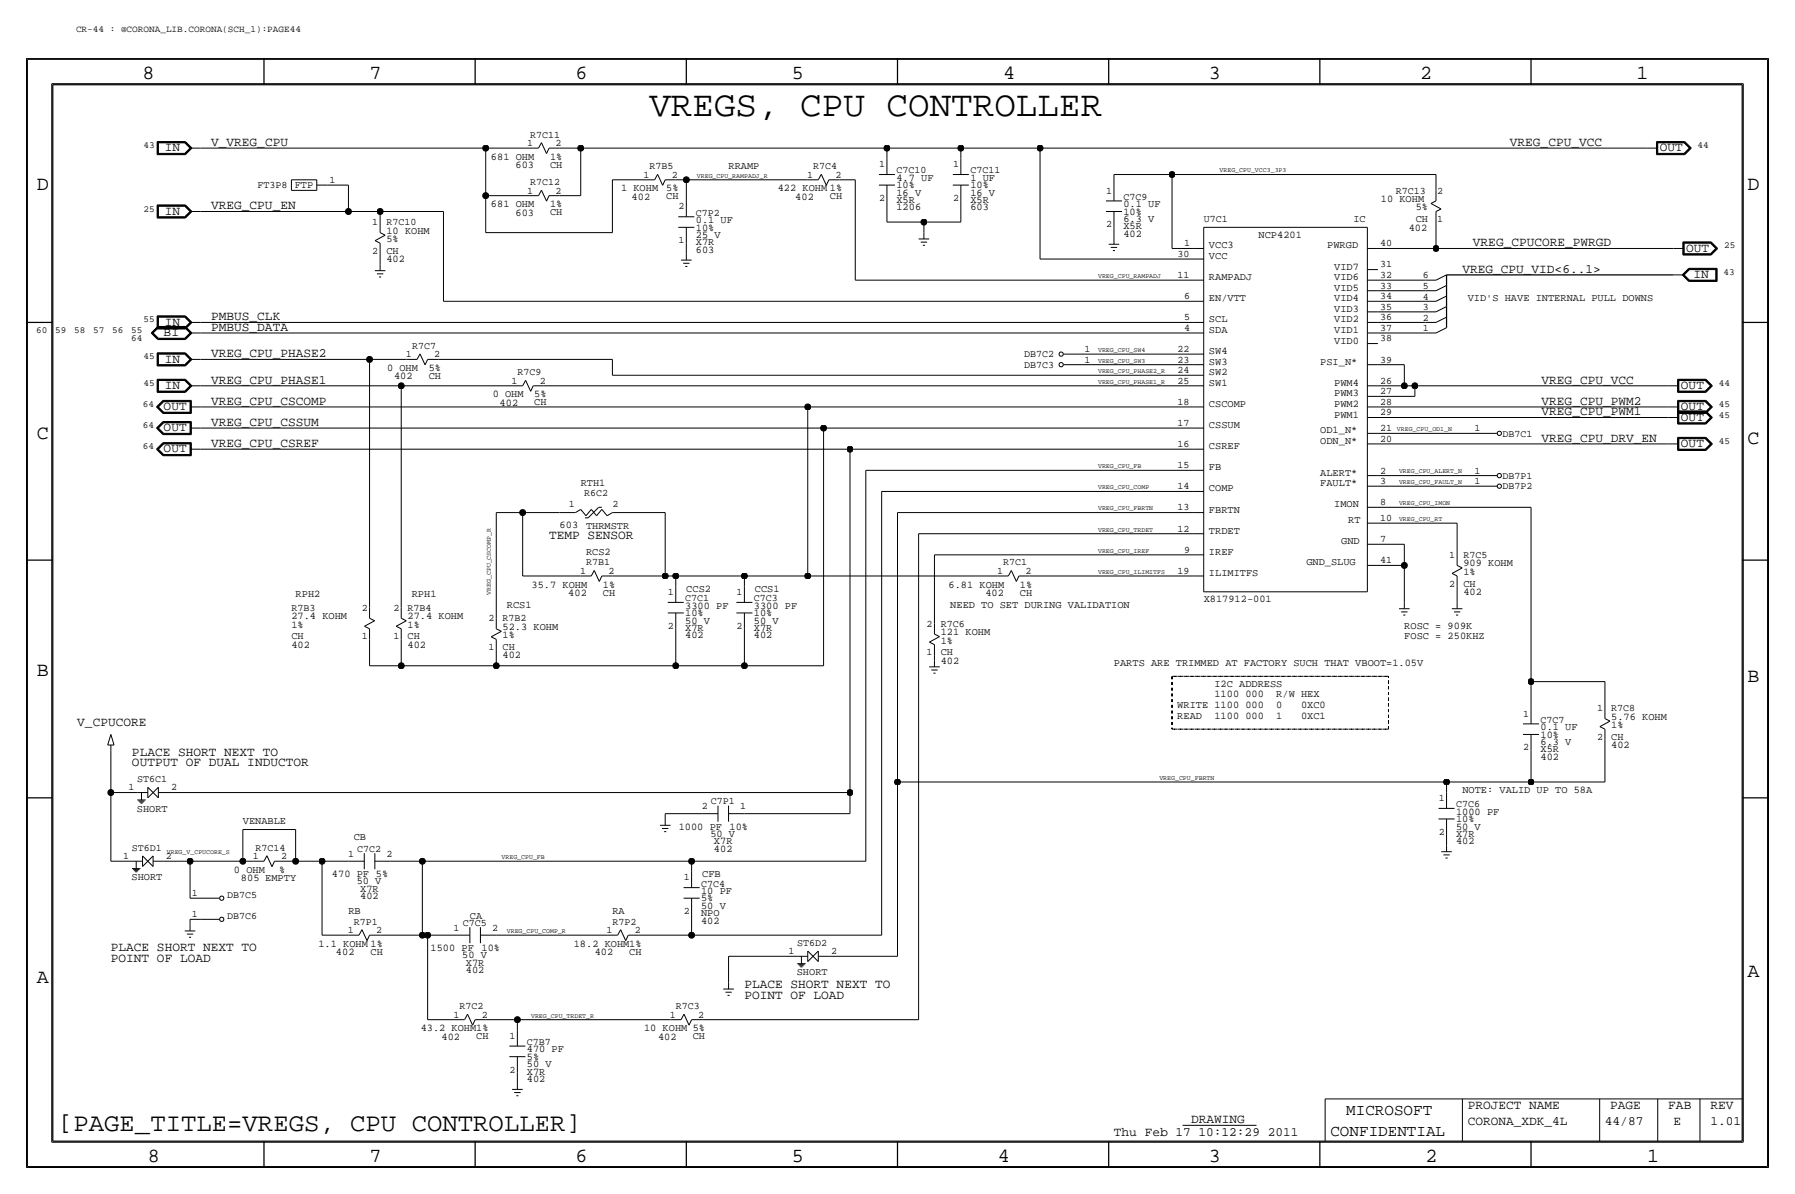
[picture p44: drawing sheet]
<svg xmlns="http://www.w3.org/2000/svg" width="432mm" height="287mm" viewBox="0 0 432 287" stroke-linecap="round" stroke-linejoin="round" font-family="sans-serif">
<defs><g id="words">
<text font-size="8.6" x="156.2" y="28">VREGS, CPU CONTROLLER</text>
<text font-size="6.2" x="14" y="271.8">[PAGE_TITLE=VREGS, CPU CONTROLLER]</text>
<g font-size="4.8">
<text x="34.3" y="19.1">8</text>
<text x="88.9" y="19.1">7</text>
<text x="138.4" y="19.1">6</text>
<text x="190.5" y="19.1">5</text>
<text x="241.3" y="19.1">4</text>
<text x="290.8" y="19.1">3</text>
<text x="341.6" y="19.1">2</text>
<text x="393.7" y="19.1">1</text>
<text x="8.9" y="45.8">D</text>
<text x="420.4" y="45.8">D</text>
<text x="8.9" y="105.5">C</text>
<text x="420.4" y="106.7">C</text>
<text x="8.9" y="162.6">B</text>
<text x="420.4" y="163.9">B</text>
<text x="8.9" y="236.3">A</text>
<text x="420.4" y="235">A</text>
<text x="35.5" y="279.4">8</text>
<text x="88.9" y="279.4">7</text>
<text x="138.4" y="279.4">6</text>
<text x="190.5" y="279.4">5</text>
<text x="240" y="279.4">4</text>
<text x="290.8" y="279.4">3</text>
<text x="342.9" y="279.4">2</text>
<text x="396.2" y="279.4">1</text>
</g>
<g font-size="3.8">
<text x="323.9" y="268">MICROSOFT</text>
<text x="320" y="273.1">CONFIDENTIAL</text>
</g>
<g font-size="3.1">
<text x="50.8" y="35.1">V_VREG_CPU</text>
<text x="363.2" y="35.1">VREG_CPU_VCC</text>
<text x="39.6" y="36.4">IN</text>
<text x="399.3" y="36.4">OUT</text>
<text x="39.6" y="51.6">IN</text>
<text x="50.8" y="50.3">VREG_CPU_EN</text>
<text x="354.3" y="59.2">VREG_CPUCORE_PWRGD</text>
<text x="351.8" y="65.6">VREG_CPU_VID&lt;6..1&gt;</text>
<text x="405.6" y="60.5">OUT</text>
<text x="407.4" y="66.9">IN</text>
<text x="50.8" y="77">PMBUS_CLK</text>
<text x="39.4" y="80.8">BI</text>
<text x="39.6" y="78.3">IN</text>
<text x="50.8" y="79.6">PMBUS_DATA</text>
<text x="39.6" y="87.2">IN</text>
<text x="50.8" y="85.9">VREG_CPU_PHASE2</text>
<text x="39.6" y="93.5">IN</text>
<text x="50.8" y="92.3">VREG_CPU_PHASE1</text>
<text x="370.8" y="92.3">VREG_CPU_VCC</text>
<text x="404.4" y="93.5">OUT</text>
<text x="39.4" y="98.6">OUT</text>
<text x="50.8" y="97.3">VREG_CPU_CSCOMP</text>
<text x="370.8" y="99.9">VREG_CPU_PWM1</text>
<text x="370.8" y="97.3">VREG_CPU_PWM2</text>
<text x="404.4" y="101.1">OUT</text>
<text x="404.4" y="98.6">OUT</text>
<text x="39.4" y="103.7">OUT</text>
<text x="50.8" y="107.5">VREG_CPU_CSREF</text>
<text x="50.8" y="102.4">VREG_CPU_CSSUM</text>
<text x="370.8" y="106.2">VREG_CPU_DRV_EN</text>
<text x="404.4" y="107.5">OUT</text>
<text x="39.4" y="108.8">OUT</text>
<text x="132.1" y="129.6">TEMP SENSOR</text>
<text x="18.6" y="174.7">V_CPUCORE</text>
<text x="31.7" y="181.7">PLACE SHORT NEXT TO</text>
<text x="31.7" y="184.2">OUTPUT OF DUAL INDUCTOR</text>
<text x="26.7" y="231.2">POINT OF LOAD</text>
<text x="26.7" y="228.7">PLACE SHORT NEXT TO</text>
<text x="179.1" y="237.5">PLACE SHORT NEXT TO</text>
<text x="179.1" y="240.1">POINT OF LOAD</text>
<text x="353.1" y="266.8">PROJECT NAME</text>
<text x="387.3" y="266.8">PAGE</text>
<text x="401.3" y="266.8">FAB</text>
<text x="411.5" y="266.8">REV</text>
<text x="268" y="273.1">Thu Feb 17 10:12:29 2011</text>
<text x="286.5" y="270.1">DRAWING</text>
<text x="353.1" y="270.6">CORONA_XDK_4L</text>
<text x="386.1" y="270.6">44/87</text>
<text x="402.6" y="270.6">E</text>
<text x="411.5" y="270.6">1.01</text>
</g>
<g font-size="2.5">
<text x="118.1" y="38.4">681 OHM</text>
<text x="124" y="40.4">603</text>
<text x="132.3" y="38.4">1%</text>
<text x="132.3" y="40.3">CH</text>
<text x="175.3" y="40.7">RRAMP</text>
<text x="70.9" y="45.3">FTP</text>
<text x="149.4" y="46">1 KOHM</text>
<text x="160.3" y="46">5%</text>
<text x="160.3" y="48">CH</text>
<text x="187.1" y="46">422 KOHM 1%</text>
<text x="199.6" y="48">CH</text>
<text x="215.6" y="47">16 V</text>
<text x="215.6" y="43.5">4.7 UF</text>
<text x="215.6" y="45.3">10%</text>
<text x="233.4" y="47">16 V</text>
<text x="233.4" y="45.3">10%</text>
<text x="233.4" y="43.5">1 UF</text>
<text x="118.1" y="49.8">681 OHM</text>
<text x="124" y="51.9">603</text>
<text x="132.3" y="51.8">CH</text>
<text x="132.3" y="49.8">1%</text>
<text x="151.9" y="48.1">402</text>
<text x="167.4" y="53.6">0.1 UF</text>
<text x="191.3" y="48.1">402</text>
<text x="215.6" y="50.6">1206</text>
<text x="215.6" y="48.8">X5R</text>
<text x="233.4" y="48.8">X5R</text>
<text x="233.4" y="50.6">603</text>
<text x="270.3" y="51.6">10%</text>
<text x="270.3" y="53.4">6.3 V</text>
<text x="270.3" y="49.8">0.1 UF</text>
<text x="325.6" y="53.4">IC</text>
<text x="332.2" y="48.6">10 KOHM</text>
<text x="340.6" y="50.6">5%</text>
<text x="340.6" y="53.4">CH</text>
<text x="93" y="56.2">10 KOHM</text>
<text x="93" y="58.2">5%</text>
<text x="167.4" y="57.2">25 V</text>
<text x="167.4" y="55.4">10%</text>
<text x="167.4" y="59">X7R</text>
<text x="270.3" y="57">402</text>
<text x="270.3" y="55.2">X5R</text>
<text x="290.8" y="59.7">VCC3</text>
<text x="302.8" y="57.2">NCP4201</text>
<text x="319.3" y="59.7">PWRGD</text>
<text x="338.9" y="55.4">402</text>
<text x="93" y="61">CH</text>
<text x="93" y="63">402</text>
<text x="167.4" y="60.8">603</text>
<text x="290.8" y="62.3">VCC</text>
<text x="321" y="64.8">VID7</text>
<text x="290.8" y="67.4">RAMPADJ</text>
<text x="321" y="67.4">VID6</text>
<text x="321" y="69.9">VID5</text>
<text x="290.8" y="72.4">EN/VTT</text>
<text x="290.8" y="77.5">SCL</text>
<text x="321" y="77.5">VID2</text>
<text x="321" y="75">VID3</text>
<text x="321" y="72.4">VID4</text>
<text x="353.1" y="72.4">VID'S HAVE INTERNAL PULL DOWNS</text>
<text x="290.8" y="80.1">SDA</text>
<text x="321" y="80.1">VID1</text>
<text x="321" y="82.6">VID0</text>
<text x="93.1" y="89.2">0 OHM</text>
<text x="103.1" y="89.2">5%</text>
<text x="290.8" y="87.7">SW3</text>
<text x="290.8" y="85.1">SW4</text>
<text x="317.6" y="87.7">PSI_N*</text>
<text x="94.8" y="91.2">402</text>
<text x="103.1" y="91.1">CH</text>
<text x="118.5" y="95.6">0 OHM</text>
<text x="128.5" y="95.6">5%</text>
<text x="290.8" y="92.8">SW1</text>
<text x="290.8" y="90.2">SW2</text>
<text x="321" y="92.8">PWM4</text>
<text x="321" y="95.3">PWM3</text>
<text x="120.2" y="97.6">402</text>
<text x="128.5" y="97.5">CH</text>
<text x="290.8" y="97.8">CSCOMP</text>
<text x="321" y="100.4">PWM1</text>
<text x="321" y="97.8">PWM2</text>
<text x="290.8" y="102.9">CSSUM</text>
<text x="317.6" y="106.7">ODN_N*</text>
<text x="317.6" y="104.2">OD1_N*</text>
<text x="290.8" y="108">CSREF</text>
<text x="290.8" y="113.1">FB</text>
<text x="139.7" y="116.9">RTH1</text>
<text x="290.8" y="118.2">COMP</text>
<text x="317.6" y="116.9">FAULT*</text>
<text x="317.6" y="114.3">ALERT*</text>
<text x="290.8" y="123.2">FBRTN</text>
<text x="321" y="122">IMON</text>
<text x="324.3" y="125.8">RT</text>
<text x="134.6" y="127.1">603</text>
<text x="141" y="127.3">THRMSTR</text>
<text x="290.8" y="128.3">TRDET</text>
<text x="322.6" y="130.9">GND</text>
<text x="141" y="133.4">RCS2</text>
<text x="290.8" y="133.4">IREF</text>
<text x="314.3" y="135.9">GND_SLUG</text>
<text x="352" y="136.2">909 KOHM</text>
<text x="71.1" y="143.6">RPH2</text>
<text x="99.1" y="143.6">RPH1</text>
<text x="127.9" y="141.3">35.7 KOHM</text>
<text x="136.7" y="143.3">402</text>
<text x="145" y="141.3">1%</text>
<text x="145" y="143.2">CH</text>
<text x="165.1" y="142.3">CCS2</text>
<text x="181.6" y="142.3">CCS1</text>
<text x="228.2" y="141.3">6.81 KOHM</text>
<text x="237" y="143.3">402</text>
<text x="245.4" y="143.2">CH</text>
<text x="245.4" y="141.3">1%</text>
<text x="290.8" y="138.5">ILIMITFS</text>
<text x="352" y="138.2">1%</text>
<text x="352" y="143.1">402</text>
<text x="352" y="141">CH</text>
<text x="70.1" y="148.9">27.4 KOHM</text>
<text x="98" y="148.9">27.4 KOHM</text>
<text x="121.9" y="146.1">RCS1</text>
<text x="164.8" y="149.9">50 V</text>
<text x="164.8" y="146.4">3300 PF</text>
<text x="164.8" y="148.1">10%</text>
<text x="181.4" y="149.9">50 V</text>
<text x="181.4" y="148.1">10%</text>
<text x="181.4" y="146.4">3300 PF</text>
<text x="228.6" y="146.1">NEED TO SET DURING VALIDATION</text>
<text x="289.6" y="144.8">X817912-001</text>
<text x="70.1" y="155.8">402</text>
<text x="70.1" y="153.7">CH</text>
<text x="70.1" y="150.9">1%</text>
<text x="98" y="150.9">1%</text>
<text x="98" y="155.8">402</text>
<text x="98" y="153.7">CH</text>
<text x="120.9" y="153.5">1%</text>
<text x="120.9" y="151.4">52.3 KOHM</text>
<text x="164.8" y="153.5">402</text>
<text x="164.8" y="151.7">X7R</text>
<text x="181.4" y="153.5">402</text>
<text x="181.4" y="151.7">X7R</text>
<text x="226.3" y="152.7">121 KOHM</text>
<text x="226.3" y="154.7">1%</text>
<text x="337.8" y="153.7">FOSC = 250KHZ</text>
<text x="337.8" y="151.2">ROSC = 909K</text>
<text x="120.9" y="158.3">402</text>
<text x="120.9" y="156.3">CH</text>
<text x="226.3" y="159.6">402</text>
<text x="226.3" y="157.5">CH</text>
<text x="268" y="160.1">PARTS ARE TRIMMED AT FACTORY SUCH THAT VBOOT=1.05V</text>
<text x="292.1" y="165.2">I2C ADDRESS</text>
<text x="292.1" y="167.7">1100 000</text>
<text x="307" y="167.7">R/W HEX</text>
<text x="283.2" y="172.8">READ</text>
<text x="283.2" y="170.2">WRITE 1100 000</text>
<text x="292.1" y="172.8">1100 000</text>
<text x="307" y="172.8">1</text>
<text x="307" y="170.2">0</text>
<text x="313" y="172.8">0XC1</text>
<text x="313" y="170.2">0XC0</text>
<text x="387.6" y="173">5.76 KOHM</text>
<text x="370.6" y="177.3">10%</text>
<text x="370.6" y="175.6">0.1 UF</text>
<text x="370.6" y="179.1">6.3 V</text>
<text x="387.6" y="179.9">402</text>
<text x="387.6" y="175.1">1%</text>
<text x="387.6" y="177.8">CH</text>
<text x="370.6" y="182.7">402</text>
<text x="370.6" y="180.9">X5R</text>
<text x="351.8" y="190.6">NOTE: VALID UP TO 58A</text>
<text x="32.9" y="195.1">SHORT</text>
<text x="350.3" y="195.9">1000 PF</text>
<text x="350.3" y="197.7">10%</text>
<text x="58.4" y="198.2">VENABLE</text>
<text x="85.1" y="202">CB</text>
<text x="163.3" y="199.4">1000 PF</text>
<text x="170.9" y="201.2">50 V</text>
<text x="171.8" y="203">X7R</text>
<text x="175.5" y="199.4">10%</text>
<text x="350.3" y="201.2">X7R</text>
<text x="350.3" y="199.4">50 V</text>
<text x="350.3" y="203">402</text>
<text x="56.3" y="209.9">0 OHM</text>
<text x="67.2" y="209.9">%</text>
<text x="171.8" y="204.8">402</text>
<text x="31.6" y="211.6">SHORT</text>
<text x="58" y="211.9">805 EMPTY</text>
<text x="79.9" y="210.9">470 PF 5%</text>
<text x="85.8" y="212.6">50 V</text>
<text x="86.7" y="214.4">X7R</text>
<text x="168.7" y="214.9">10 PF</text>
<text x="168.9" y="210.9">CFB</text>
<text x="83.8" y="219.8">RB</text>
<text x="86.7" y="216.2">402</text>
<text x="113" y="221">CA</text>
<text x="147.3" y="219.8">RA</text>
<text x="168.7" y="218.5">50 V</text>
<text x="168.7" y="220.3">NPO</text>
<text x="168.7" y="216.7">5%</text>
<text x="76.6" y="227.6">1.1 KOHM 1%</text>
<text x="138" y="227.6">18.2 KOHM1%</text>
<text x="168.7" y="222">402</text>
<text x="80.8" y="229.7">402</text>
<text x="89.2" y="229.6">CH</text>
<text x="103.6" y="228.6">1500 PF</text>
<text x="111.2" y="230.4">50 V</text>
<text x="112.1" y="232.2">X7R</text>
<text x="112.1" y="234">402</text>
<text x="115.8" y="228.6">10%</text>
<text x="143.1" y="229.7">402</text>
<text x="151.4" y="229.6">CH</text>
<text x="191.7" y="234.5">SHORT</text>
<text x="101.2" y="248">43.2 KOHM1%</text>
<text x="106.2" y="250">402</text>
<text x="114.6" y="249.9">CH</text>
<text x="154.9" y="248">10 KOHM 5%</text>
<text x="158.3" y="250">402</text>
<text x="166.6" y="249.9">CH</text>
<text x="126.7" y="253">470 PF</text>
<text x="126.7" y="254.8">5%</text>
<text x="126.7" y="256.6">50 V</text>
<text x="126.7" y="260.1">402</text>
<text x="126.7" y="258.4">X7R</text>
</g>
<g font-size="2.4">
<text x="126.9" y="35.1">1</text>
<text x="127.5" y="33.1">R7C11</text>
<text x="133.7" y="35.1">2</text>
<text x="156.3" y="40.7">R7B5</text>
<text x="195.6" y="40.7">R7C4</text>
<text x="211.5" y="40.2">1</text>
<text x="215.6" y="41.7">C7C10</text>
<text x="229.3" y="40.2">1</text>
<text x="233.4" y="41.7">C7C11</text>
<text x="62" y="45.3">FT3P8</text>
<text x="79.3" y="44">1</text>
<text x="126.9" y="46.5">1</text>
<text x="127.5" y="44.5">R7C12</text>
<text x="133.7" y="46.5">2</text>
<text x="154.8" y="42.7">1</text>
<text x="161.6" y="42.7">2</text>
<text x="194.2" y="42.7">1</text>
<text x="201" y="42.7">2</text>
<text x="266.1" y="46.5">1</text>
<text x="335.8" y="46.5">R7C13</text>
<text x="345.7" y="46.5">2</text>
<text x="163.2" y="50.4">2</text>
<text x="167.4" y="51.9">C7P2</text>
<text x="211.5" y="48.3">2</text>
<text x="229.3" y="48.3">2</text>
<text x="270.3" y="48.1">C7C9</text>
<text x="289.6" y="53.4">U7C1</text>
<text x="345.7" y="53.4">1</text>
<text x="89.6" y="54.2">1</text>
<text x="93" y="54.1">R7C10</text>
<text x="163.2" y="58.5">1</text>
<text x="266.1" y="54.7">2</text>
<text x="284.9" y="59.2">1</text>
<text x="332" y="59.2">40</text>
<text x="89.6" y="61">2</text>
<text x="283.3" y="61.8">30</text>
<text x="332" y="64.3">31</text>
<text x="283.3" y="66.9">11</text>
<text x="284.9" y="71.9">6</text>
<text x="332" y="66.9">32</text>
<text x="332" y="69.4">33</text>
<text x="332" y="71.9">34</text>
<text x="342.3" y="67">6</text>
<text x="342.3" y="69.5">5</text>
<text x="284.9" y="77">5</text>
<text x="332" y="74.5">35</text>
<text x="332" y="77">36</text>
<text x="342.3" y="77.1">2</text>
<text x="342.3" y="74.6">3</text>
<text x="342.3" y="72">4</text>
<text x="99.1" y="83.9">R7C7</text>
<text x="284.9" y="79.6">4</text>
<text x="332" y="79.6">37</text>
<text x="332" y="82.1">38</text>
<text x="342.3" y="79.7">1</text>
<text x="97.6" y="85.9">1</text>
<text x="104.4" y="85.9">2</text>
<text x="246.4" y="88.4">DB7C3</text>
<text x="246.4" y="85.9">DB7C2</text>
<text x="260.9" y="87.2">1</text>
<text x="260.9" y="84.6">1</text>
<text x="283.3" y="84.6">22</text>
<text x="283.3" y="87.2">23</text>
<text x="283.3" y="89.7">24</text>
<text x="332" y="87.2">39</text>
<text x="123" y="92.3">1</text>
<text x="124.5" y="90.2">R7C9</text>
<text x="129.9" y="92.3">2</text>
<text x="283.3" y="92.3">25</text>
<text x="332" y="92.3">26</text>
<text x="332" y="94.8">27</text>
<text x="283.3" y="97.3">18</text>
<text x="332" y="97.3">28</text>
<text x="332" y="99.9">29</text>
<text x="283.3" y="102.4">17</text>
<text x="283.3" y="107.5">16</text>
<text x="332" y="106.2">20</text>
<text x="332" y="103.7">21</text>
<text x="354.7" y="103.7">1</text>
<text x="361.4" y="105">DB7C1</text>
<text x="283.3" y="112.6">15</text>
<text x="332" y="113.8">2</text>
<text x="354.7" y="113.8">1</text>
<text x="140.5" y="119.2">R6C2</text>
<text x="283.3" y="117.7">14</text>
<text x="332" y="116.4">3</text>
<text x="354.7" y="116.4">1</text>
<text x="361.4" y="117.6">DB7P2</text>
<text x="361.4" y="115.1">DB7P1</text>
<text x="136.8" y="122">1</text>
<text x="147.3" y="122">2</text>
<text x="283.3" y="122.7">13</text>
<text x="332" y="125.3">10</text>
<text x="332" y="121.5">8</text>
<text x="283.3" y="127.8">12</text>
<text x="332" y="130.4">7</text>
<text x="139.6" y="138">1</text>
<text x="141" y="135.9">R7B1</text>
<text x="146.4" y="138">2</text>
<text x="239.9" y="138">1</text>
<text x="241.3" y="135.9">R7C1</text>
<text x="246.7" y="138">2</text>
<text x="283.3" y="138">19</text>
<text x="284.9" y="132.9">9</text>
<text x="332" y="135.4">41</text>
<text x="348.6" y="134.2">1</text>
<text x="352" y="134.2">R7C5</text>
<text x="160.7" y="143.1">1</text>
<text x="177.2" y="143.1">1</text>
<text x="348.6" y="141">2</text>
<text x="70.1" y="146.9">R7B3</text>
<text x="87" y="146.9">2</text>
<text x="94.6" y="146.9">2</text>
<text x="98" y="146.9">R7B4</text>
<text x="117.5" y="149.4">2</text>
<text x="120.9" y="149.4">R7B2</text>
<text x="164.8" y="144.6">C7C1</text>
<text x="181.4" y="144.6">C7C3</text>
<text x="87" y="153.7">1</text>
<text x="94.6" y="153.7">1</text>
<text x="160.7" y="151.2">2</text>
<text x="177.2" y="151.2">2</text>
<text x="222.9" y="150.7">2</text>
<text x="226.3" y="150.7">R7C6</text>
<text x="117.5" y="156.3">1</text>
<text x="222.9" y="157.5">1</text>
<text x="366.4" y="172.3">1</text>
<text x="370.6" y="173.8">C7C7</text>
<text x="384.2" y="171">1</text>
<text x="387.6" y="171">R7C8</text>
<text x="384.2" y="177.9">2</text>
<text x="366.4" y="180.4">2</text>
<text x="30.9" y="190.1">1</text>
<text x="33" y="188">ST6C1</text>
<text x="41.2" y="190.1">2</text>
<text x="168.8" y="194.6">2</text>
<text x="171" y="193.3">C7P1</text>
<text x="178.1" y="194.6">1</text>
<text x="346.1" y="192.6">1</text>
<text x="350.3" y="194.1">C7C6</text>
<text x="346.1" y="200.7">2</text>
<text x="29.6" y="206.6">1</text>
<text x="31.7" y="204.5">ST6D1</text>
<text x="39.9" y="206.6">2</text>
<text x="60.8" y="206.6">1</text>
<text x="61.5" y="204.5">R7C14</text>
<text x="67.6" y="206.6">2</text>
<text x="83.7" y="206.1">1</text>
<text x="85.9" y="204.8">C7C2</text>
<text x="93" y="206.1">2</text>
<text x="46.1" y="215.4">1</text>
<text x="54.6" y="216">DB7C5</text>
<text x="164.5" y="211.6">1</text>
<text x="168.7" y="213.1">C7C4</text>
<text x="46.1" y="220.5">1</text>
<text x="54.6" y="221">DB7C6</text>
<text x="164.5" y="219.8">2</text>
<text x="83.7" y="224.3">1</text>
<text x="85.1" y="222.3">R7P1</text>
<text x="90.5" y="224.3">2</text>
<text x="109.1" y="223.8">1</text>
<text x="111.3" y="222.5">C7C5</text>
<text x="118.4" y="223.8">2</text>
<text x="145.9" y="224.3">1</text>
<text x="147.4" y="222.3">R7P2</text>
<text x="152.7" y="224.3">2</text>
<text x="191.8" y="227.4">ST6D2</text>
<text x="189.6" y="229.4">1</text>
<text x="199.9" y="229.4">2</text>
<text x="109.1" y="244.7">1</text>
<text x="110.5" y="242.6">R7C2</text>
<text x="115.9" y="244.7">2</text>
<text x="161.1" y="244.7">1</text>
<text x="162.6" y="242.6">R7C3</text>
<text x="167.9" y="244.7">2</text>
<text x="122.6" y="249.7">1</text>
<text x="126.7" y="251.3">C7B7</text>
<text x="122.6" y="257.9">2</text>
</g>
<g font-size="2.3">
<text x="18.3" y="7.7">CR-44 : @CORONA_LIB.CORONA(SCH_1):PAGE44</text>
<text x="34.5" y="35.6">43</text>
<text x="408.4" y="35.6">44</text>
<text x="34.5" y="50.9">25</text>
<text x="414.7" y="59.7">25</text>
<text x="414.6" y="66.1">43</text>
<text x="34.5" y="77.5">55</text>
<text x="8.7" y="80.1">60</text>
<text x="13.3" y="80.1">59</text>
<text x="17.8" y="80.1">58</text>
<text x="22.4" y="80.1">57</text>
<text x="27" y="80.1">56</text>
<text x="31.5" y="80.1">55</text>
<text x="31.5" y="81.9">64</text>
<text x="34.5" y="86.4">45</text>
<text x="34.5" y="92.8">45</text>
<text x="413.5" y="92.8">44</text>
<text x="34.3" y="97.8">64</text>
<text x="413.5" y="100.4">45</text>
<text x="413.5" y="97.8">45</text>
<text x="34.3" y="102.9">64</text>
<text x="413.5" y="106.7">45</text>
<text x="34.3" y="108">64</text>
</g>
<g font-size="1.6">
<text x="293.4" y="41.5">VREG_CPU_VCC3_3P3</text>
<text x="167.6" y="42.7">VREG_CPU_RAMPADJ_R</text>
<text x="264.2" y="66.9">VREG_CPU_RAMPADJ</text>
<text x="264.2" y="89.7">VREG_CPU_PHASE2_R</text>
<text x="264.2" y="87.2">VREG_CPU_SW3</text>
<text x="264.2" y="84.6">VREG_CPU_SW4</text>
<text x="264.2" y="92.3">VREG_CPU_PHASE1_R</text>
<text x="336" y="103.7">VREG_CPU_OD1_N</text>
<text x="264.2" y="112.6">VREG_CPU_FB</text>
<text x="336.5" y="113.8">VREG_CPU_ALERT_N</text>
<text x="264.2" y="117.7">VREG_CPU_COMP</text>
<text x="336.5" y="116.4">VREG_CPU_FAULT_N</text>
<text x="264.2" y="122.7">VREG_CPU_FBRTN</text>
<text x="336.5" y="121.5">VREG_CPU_IMON</text>
<text x="336.5" y="125.3">VREG_CPU_RT</text>
<text x="264.2" y="127.8">VREG_CPU_TRDET</text>
<text x="264.2" y="132.9">VREG_CPU_IREF</text>
<text x="264.2" y="138">VREG_CPU_ILIMITFS</text>
<text x="118.1" y="143.1" transform="rotate(-90 118.1 143.1)">VREG_CPU_CSCOMP_R</text>
<text x="278.9" y="187.5">VREG_CPU_FBRTN</text>
<text x="40.1" y="205.3">VREG_V_CPUCORE_S</text>
<text x="120.6" y="206.6">VREG_CPU_FB</text>
<text x="121.9" y="224.3">VREG_CPU_COMP_R</text>
<text x="127.8" y="244.7">VREG_CPU_TRDET_R</text>
</g>
</g></defs>
<!-- layer: Nets -->
<g fill="none" stroke="#000" stroke-width=".24">
<path d="M48.3 35.6h68.5zM116.8 35.6h10.2zM116.8 35.6v11.4zM134.6 35.6h5.1zM139.7 35.6v11.4zM139.7 35.6h73.7zM213.4 35.6h17.7zM213.4 35.6v2.6zM231.1 35.6h19.1zM231.1 35.6v2.6zM250.2 35.6h146zM250.2 35.6v26.7z"/>
<path d="M48.3 50.9h35.5zM78.7 44.5h5.1zM83.8 44.5v6.4zM83.8 50.9h7.6zM91.4 50.9v2.5zM91.4 50.9h15.3zM106.7 50.9v21.5zM116.8 47h10.2zM116.8 47v8.9zM116.8 55.9h30.5zM134.6 47h5.1zM147.3 43.2v12.7z"/>
<path d="M147.3 43.2h7.6zM162.6 43.2h2.5zM165.1 43.2h29.2zM165.1 58.5v2.5zM165.1 43.2v5.1zM201.9 43.2h3.8zM205.7 43.2v24.2zM213.4 53.4h8.8zM213.4 48.3v5.1zM222.2 53.4v2.5zM222.3 53.4h8.8zM231.1 48.3v5.1z"/>
<path d="M268 54.7v2.5zM268 42v2.5zM268 42h13.9zM281.9 59.7h5.1zM281.9 42h63.5zM281.9 42v17.7zM331.5 59.7h13.9zM345.4 42v3.8zM345.4 59.7h57.2zM345.4 53.4v6.3zM48.3 77.5h238.7zM91.4 61v2.6z"/>
<path d="M106.7 72.4h180.3zM205.7 67.4h81.3zM250.2 62.3h36.8zM331.5 77.5h11.4zM331.5 69.9h11.4zM331.5 72.4h11.4zM331.5 67.4h11.4zM331.5 75h11.4zM48.3 80.1h238.7zM48.3 97.8h146zM48.3 86.4h40.6zM48.3 92.8h48.2z"/>
<path d="M88.9 86.4h8.9zM88.9 86.4v59.7zM96.5 92.8h26.7zM96.5 92.8v53.3zM105.4 86.4h41.9zM130.8 92.8h156.2zM147.3 86.4v3.8zM147.3 90.2h139.7zM194.3 97.8v40.7zM194.3 97.8h92.7zM260.3 85.1h26.7zM260.3 87.7h26.7z"/>
<path d="M331.5 80.1h11.4zM331.5 97.8h69.8zM331.5 95.3h8.9zM331.5 92.8h6.3zM331.5 87.7h6.3zM337.8 92.8h2.6zM337.8 87.7v5.1zM340.4 92.8v2.5zM340.4 92.8h60.9zM48.3 108h156.2zM48.3 102.9h149.8zM198.1 102.9h88.9z"/>
<path d="M198.1 102.9v57.2zM204.5 108h82.5zM204.5 108v82.6zM208.3 113.1h78.7zM208.3 113.1v94zM212.1 118.2h74.9zM212.1 118.2v106.6zM331.5 106.7h69.8zM331.5 116.9h24.1zM331.5 114.4h24.1zM331.5 100.4h69.8zM331.5 104.2h24.1z"/>
<path d="M119.4 123.2v25.4zM119.4 123.2h6.3zM125.7 123.2v15.3zM125.7 138.5h14zM125.7 123.2h8.9zM147.3 138.5h12.7zM149.9 123.2h10.1zM160 123.2v15.3zM160 138.5h2.6zM162.6 138.5h16.5zM162.6 138.5v2.5zM179.1 138.5h15.2z"/>
<path d="M179.1 138.5v2.5zM194.3 138.5h45.7zM215.9 123.2h71.1zM215.9 123.2v64.8zM221 128.3h66zM221 128.3v116.9zM224.8 133.4h62.2zM224.8 133.4v16.5zM247.6 138.5h39.4zM331.5 135.9h6.3zM331.5 130.9h6.3zM331.5 122h36.8z"/>
<path d="M331.5 125.8h19zM337.8 135.9v8.9zM337.8 130.9v5zM350.5 125.8v7.6zM368.3 122v41.9zM88.9 153.7v6.4zM96.5 153.7v6.4zM119.4 156.3v3.8zM162.6 151.2v8.9zM179.1 151.2v8.9zM224.8 157.5v1.3zM350.5 141v3.8z"/>
<path d="M88.9 160.1h7.6zM96.5 160.1h22.9zM119.4 160.1h43.2zM162.6 160.1h16.5zM179.1 160.1h19zM368.3 163.9v6.3zM368.3 163.9h17.8zM386.1 163.9v6.3zM386.1 177.9v10.1zM26.7 180.4v10.2zM26.7 190.6h6.3zM26.7 190.6v16.5z"/>
<path d="M40.6 190.6h163.9zM58.4 199.4h12.7zM58.4 199.4v7.7zM71.1 199.4v7.7zM160 195.6v1.3zM160 195.6h8.9zM179.1 195.6h25.4zM204.5 190.6v5zM215.9 188v41.9zM215.9 188h132.1zM348 188h20.3zM348 188v2.6z"/>
<path d="M368.3 180.4v7.6zM368.3 188h17.8zM26.7 207.1h5zM39.4 207.1h6.3zM45.7 207.1v8.9zM45.7 216h2.6zM45.7 207.1h12.7zM58.4 207.1h2.6zM68.6 207.1h2.5zM71.1 207.1h6.4zM77.5 207.1v17.7zM77.5 207.1h6.3z"/>
<path d="M94 207.1h7.6zM101.6 207.1h64.8zM101.6 207.1v17.7zM166.4 207.1v2.5zM166.4 219.8v5zM166.4 207.1h41.9zM348 200.7v2.6zM45.7 221v1.3zM45.7 221h2.6zM77.5 224.8h6.3zM91.4 224.8h10.2zM101.6 224.8h1.3z"/>
<path d="M102.9 224.8h6.3zM102.9 224.8v20.4zM119.4 224.8h26.6zM153.7 224.8h12.7zM166.4 224.8h45.7zM175.3 229.9h16.5zM175.3 229.9v6.4zM199.4 229.9h16.5zM102.9 245.2h6.3zM116.8 245.2h7.7zM124.5 245.2h36.8zM124.5 257.9v2.5z"/>
<path d="M124.5 245.2v2.5zM168.9 245.2h52.1z"/>
</g>
<path d="M281.9 162.6h52.1zM281.9 162.6v12.7zM281.9 175.3h52.1zM334 162.6v12.7z" fill="none" stroke="#000" stroke-width=".24" stroke-dasharray=".7 .7" stroke-linecap="butt"/>
<path d="M348 66.1h54.6zM348 66.1v2.5zM348 68.6v2.6zM348 71.2v2.5zM348 73.7v2.6zM348 76.3v2.5z" fill="none" stroke="#000" stroke-width=".3"/>
<g fill="#000" stroke="#000" stroke-width=".24">
<circle cx="116.8" cy="35.6" r=".72"/>
<circle cx="139.7" cy="35.6" r=".72"/>
<circle cx="213.4" cy="35.6" r=".72"/>
<circle cx="231.1" cy="35.6" r=".72"/>
<circle cx="250.2" cy="35.6" r=".72"/>
<circle cx="83.8" cy="50.9" r=".72"/>
<circle cx="91.4" cy="50.9" r=".72"/>
<circle cx="116.8" cy="47" r=".72"/>
<circle cx="165.1" cy="43.2" r=".72"/>
<circle cx="222.3" cy="53.4" r=".72"/>
<circle cx="281.9" cy="42" r=".72"/>
<circle cx="345.4" cy="59.7" r=".72"/>
<circle cx="88.9" cy="86.4" r=".72"/>
<circle cx="96.5" cy="92.8" r=".72"/>
<circle cx="194.3" cy="97.8" r=".72"/>
<circle cx="337.8" cy="92.8" r=".72"/>
<circle cx="340.4" cy="92.8" r=".72"/>
<circle cx="198.1" cy="102.9" r=".72"/>
<circle cx="204.5" cy="108" r=".72"/>
<circle cx="125.7" cy="123.2" r=".72"/>
<circle cx="160" cy="138.5" r=".72"/>
<circle cx="162.6" cy="138.5" r=".72"/>
<circle cx="179.1" cy="138.5" r=".72"/>
<circle cx="194.3" cy="138.5" r=".72"/>
<circle cx="337.8" cy="135.9" r=".72"/>
<circle cx="96.5" cy="160.1" r=".72"/>
<circle cx="119.4" cy="160.1" r=".72"/>
<circle cx="162.6" cy="160.1" r=".72"/>
<circle cx="179.1" cy="160.1" r=".72"/>
<circle cx="368.3" cy="163.9" r=".72"/>
<circle cx="26.7" cy="190.6" r=".72"/>
<circle cx="204.5" cy="190.6" r=".72"/>
<circle cx="215.9" cy="188" r=".72"/>
<circle cx="348" cy="188" r=".72"/>
<circle cx="368.3" cy="188" r=".72"/>
<circle cx="45.7" cy="207.1" r=".72"/>
<circle cx="58.4" cy="207.1" r=".72"/>
<circle cx="71.1" cy="207.1" r=".72"/>
<circle cx="77.5" cy="207.1" r=".72"/>
<circle cx="101.6" cy="207.1" r=".72"/>
<circle cx="166.4" cy="207.1" r=".72"/>
<circle cx="101.6" cy="224.8" r=".72"/>
<circle cx="102.9" cy="224.8" r=".72"/>
<circle cx="166.4" cy="224.8" r=".72"/>
<circle cx="124.5" cy="245.2" r=".72"/>
</g>
<!-- layer: Components -->
<g fill="none" stroke="#000" stroke-width=".24">
<path d="M37.8 34v3.2zM37.8 37.2h6.8zM37.8 34h6.8zM37.9 34.1h6.7zM37.9 34.1v3zM37.9 37.1h6.7zM38 34.2h6.5zM38 34.2v2.8zM38 37h6.5zM38.1 34.3h6.3zM38.1 34.3v2.6zM38.1 36.9h6.3z"/>
<path d="M44.4 36.9l1.3-1.3zM44.5 34.3l1.2 1.3zM44.5 37l1.4-1.4zM44.5 34.2l1.4 1.4zM44.6 37.1l1.4-1.5zM44.6 34.1l1.4 1.5zM44.6 34l1.6 1.6zM44.6 37.2l1.6-1.6zM45.7 35.6h2.6zM127 35.6h2.5zM130.3 34.3l-.8 1.3zM130.3 34.3l1.2 2.6z"/>
<path d="M132.1 35.6l-.6 1.3zM132.1 35.6h2.5zM213.4 38.2v3.8zM231.1 38.2v3.8zM396.2 35.6h2.6zM398.5 37.2h6.8zM398.5 34v3.2zM398.5 34h6.8zM398.6 34.1v3zM398.6 37.1h6.6zM398.6 34.1h6.6zM398.7 34.2v2.8z"/>
<path d="M398.7 37h6.5zM398.7 34.2h6.5zM398.8 34.3h6.3zM398.8 34.3v2.6zM398.8 36.9h6.3zM405.1 34.3l1.3 1.3zM405.2 37l1.4-1.4zM405.2 34.2l1.4 1.4zM405.2 37.1l1.5-1.5zM405.2 34.1l1.5 1.5zM405.3 34l1.6 1.6zM405.3 37.2l1.6-1.6z"/>
<path d="M406.4 35.6l-1.3 1.3zM37.8 49.3v3.1zM37.8 52.4h6.8zM37.8 49.3h6.8zM37.9 49.4h6.7zM37.9 49.4v2.9zM37.9 52.3h6.7zM38 49.5h6.5zM38 49.5v2.7zM38 52.2h6.5zM38.1 49.6h6.3zM38.1 49.6v2.5z"/>
<path d="M38.1 52.1h6.3zM44.4 52.1l1.3-1.2zM44.5 49.6l1.2 1.3zM44.5 52.2l1.4-1.3zM44.5 49.5l1.4 1.4zM44.6 52.3l1.4-1.4zM44.6 49.4l1.4 1.5zM44.6 49.3l1.6 1.6zM44.6 52.4l1.6-1.5zM45.7 50.9h2.6zM70.1 45.8h6.1zM70.1 43.2v2.6z"/>
<path d="M70.1 43.2h6.1zM76.2 44.5h2.5zM76.2 43.2v2.6zM90.2 57.9l1.2 .6zM90.2 57.9l2.5-1.4zM91.4 58.5v2.5zM91.4 53.4v2.5zM91.4 55.9l1.3 .6zM127 47h2.5zM130.3 45.7l-.8 1.3zM130.3 45.7l1.2 2.7zM132.1 47l-.6 1.4z"/>
<path d="M132.1 47h2.5zM154.9 43.2h2.6zM158.2 41.9l-.7 1.3zM158.2 41.9l1.2 2.7zM160 43.2l-.6 1.4zM160 43.2h2.6zM163.2 52.1h3.8zM163.2 54.7h3.8zM165.1 54.7v3.8zM165.1 48.3v3.8zM194.3 43.2h2.5zM197.6 41.9l1.2 2.7z"/>
<path d="M197.6 41.9l-.8 1.3zM199.4 43.2l-.6 1.4zM199.4 43.2h2.5zM211.4 42h3.9zM211.4 44.5h3.9zM213.4 44.5v3.8zM221 57.5h2.5zM221.5 58.2h1.5zM222 59h.5zM222.2 55.9v1.6zM229.2 42h3.9zM229.2 44.5h3.9z"/>
<path d="M231.1 44.5v3.8zM266 48.3h3.9zM266 50.9h3.9zM266.7 58.7h2.5zM267.2 59.5h1.5zM268 57.2v1.5zM268 50.9v3.8zM268 44.5v3.8zM287 59.7h2.6zM289.6 54.7h39.3zM289.6 54.7v87.6zM328.9 59.7h2.6z"/>
<path d="M328.9 54.7v87.6zM344.2 48.9l1.2-.6zM344.2 48.9l2.5 1.3zM345.4 50.9l1.3-.7zM345.4 50.9v2.5zM345.4 45.8v2.5zM402.6 59.7h2.5zM404.8 58.2v3.1zM404.8 58.2h6.8zM404.9 58.3v2.9zM404.9 58.3h6.7zM405 58.4v2.7z"/>
<path d="M405 58.4h6.5zM405.1 58.5h6.4zM405.1 58.5v2.5zM411.5 58.5l1.2 1.2zM411.5 58.4l1.4 1.3zM411.6 58.3l1.5 1.4zM411.6 58.2l1.6 1.5zM412.8 59.7l-1.3 1.3zM37.8 75.9v3.2zM37.8 79.1h6.8zM37.8 75.9h6.8zM37.9 76h6.7z"/>
<path d="M37.9 76v3zM37.9 79h6.7zM37.9 78.5h6.7zM38 78.6h6.6zM38 78.6l-1.5 1.5zM38 76.1h6.5zM38 76.1v2.8zM38 78.9h6.5zM38 78.7h6.5zM38.1 78.8l-1.3 1.3zM38.1 78.8h6.3zM38.1 76.3h6.3z"/>
<path d="M38.1 76.3v2.5zM44.4 78.8l1.3-1.3zM44.5 78.8l1.2 1.3zM44.5 76.3l1.2 1.2zM44.5 78.9l1.4-1.4zM44.5 78.7l1.4 1.4zM44.5 76.1l1.4 1.4zM44.6 78.6l1.4 1.5zM44.6 76l1.4 1.5zM44.6 78.5l1.6 1.6zM44.6 75.9l1.6 1.6zM44.6 79.1l1.6-1.6z"/>
<path d="M45.7 77.5h2.6zM46 77.5l-1.4 1.5zM90.2 65.1h2.5zM90.7 65.8h1.5zM91.2 66.6h.5zM91.4 63.6v1.5zM163.8 62.5h2.6zM164.3 63.3h1.6zM164.8 64.1h.6zM165.1 61v1.5zM267.7 60.2h.5zM287 72.4h2.6z"/>
<path d="M287 77.5h2.6zM287 67.4h2.6zM287 62.3h2.6zM328.9 77.5h2.6zM328.9 75h2.6zM328.9 67.4h2.6zM328.9 64.8h2.6zM328.9 72.4h2.6zM328.9 69.9h2.6zM342.9 67.4h2.5zM342.9 77.5h2.5zM342.9 75h2.5z"/>
<path d="M342.9 69.9h2.5zM342.9 72.4h2.5zM345.4 67.4l2.6-1.3zM345.4 77.5l2.6-1.2zM345.4 75l2.6-1.3zM345.4 69.9l2.6-1.3zM345.4 72.4l2.6-1.2zM402.6 66.1h2.5zM404.7 66.1l1.5 1.6zM404.7 66.1l1.5-1.6zM404.8 61.3h6.8zM404.8 66.1l1.5-1.5z"/>
<path d="M404.8 66.1l1.5 1.5zM404.9 61.2h6.7zM405 66.1l1.3 1.4zM405 66.1l1.3-1.4zM405 61.1h6.5zM405.1 66.1l1.3 1.3zM405.1 61h6.4zM405.1 66.1l1.3-1.3zM406.2 64.5h6.9zM406.2 67.7h6.9zM406.3 64.6h6.7zM406.3 67.6h6.7z"/>
<path d="M406.3 64.7h6.6zM406.3 67.5h6.6zM406.4 67.4h6.3zM406.4 64.8h6.4zM411.5 61.1l1.4-1.4zM411.6 61.2l1.5-1.5zM411.6 61.3l1.6-1.6zM412.7 64.8v2.6zM412.9 64.7v2.8zM413 64.6v3zM413.1 64.5v3.2zM36.4 80.1l1.5 1.5z"/>
<path d="M36.4 80.1l1.5-1.6zM36.5 80.1l1.5 1.4zM36.7 80.1l1.3-1.4zM36.7 80.1l1.3 1.3zM36.8 80.1l1.3 1.2zM37.6 97.8l1.6-1.5zM37.6 97.8l1.6 1.6zM37.8 97.8l1.5 1.5zM37.8 97.8l1.5-1.4zM37.8 91.2v3.1zM37.8 94.3h6.8zM37.8 84.8v3.2z"/>
<path d="M37.8 88h6.8zM37.8 91.2h6.8zM37.8 84.8h6.8zM37.9 91.3h6.7zM37.9 84.9h6.7zM37.9 91.3v2.9zM37.9 94.2h6.7zM37.9 84.9v3zM37.9 87.9h6.7zM37.9 97.8l1.4-1.3zM37.9 81.6h6.7zM37.9 97.8l1.4 1.4z"/>
<path d="M38 91.4h6.5zM38 85h6.5zM38 81.5h6.6zM38 91.4v2.7zM38 94.1h6.5zM38 85v2.8zM38 87.8h6.5zM38 81.4h6.5zM38.1 97.8l1.3-1.2zM38.1 81.3h6.3zM38.1 91.5h6.3zM38.1 91.5v2.5z"/>
<path d="M38.1 94h6.3zM38.1 85.1h6.3zM38.1 85.1v2.6zM38.1 87.7h6.3zM38.1 97.8l1.3 1.3zM39.2 96.3h6.8zM39.2 99.4h6.8zM39.3 99.3h6.6zM39.3 96.4h6.6zM39.3 96.5h6.5zM39.3 99.2h6.5zM39.4 99.1h6.3z"/>
<path d="M39.4 96.6h6.3zM44.4 81.3l1.3-1.2zM44.4 94l1.3-1.2zM44.4 87.7l1.3-1.3zM44.5 91.5l1.2 1.3zM44.5 85.1l1.2 1.3zM44.5 81.4l1.4-1.3zM44.5 94.1l1.4-1.3zM44.5 87.8l1.4-1.4zM44.5 91.4l1.4 1.4zM44.5 85l1.4 1.4zM44.6 91.3l1.4 1.5z"/>
<path d="M44.6 84.9l1.4 1.5zM44.6 91.2l1.6 1.6zM44.6 84.8l1.6 1.6zM44.6 81.6l1.6-1.5zM44.6 94.3l1.6-1.5zM44.6 88l1.6-1.6zM45.7 97.8h2.6zM45.7 80.1h2.6zM45.7 92.8h2.6zM45.7 86.4h2.6zM45.7 96.6v2.5zM45.8 96.5v2.7z"/>
<path d="M45.9 96.4v2.9zM46 80.1l-1.4 1.4zM46 92.8l-1.4 1.4zM46 86.4l-1.4 1.5zM46 96.3v3.1zM97.8 86.4h2.5zM101 85.1l-.7 1.3zM101 85.1l1.3 2.6zM102.9 86.4l-.6 1.3zM102.9 86.4h2.5zM123.2 92.8h2.5zM126.4 91.4l-.7 1.4z"/>
<path d="M126.4 91.4l1.3 2.7zM128.3 92.8l-.6 1.3zM128.3 92.8h2.5zM255.8 87.7h4.6zM255.8 85.1h4.6zM287 97.8h2.6zM287 92.8h2.6zM287 90.2h2.6zM287 87.7h2.6zM287 85.1h2.6zM287 80.1h2.6zM328.9 97.8h2.6z"/>
<path d="M328.9 80.1h2.6zM328.9 87.7h2.6zM328.9 92.8h2.6zM328.9 95.3h2.6zM328.9 82.6h2.6zM342.9 80.1h2.5zM345.4 80.1l2.6-1.3zM401.3 97.8h2.6zM401.3 92.8h2.6zM403.6 98.8h6.8zM403.6 96.3h6.8zM403.6 91.2h6.8z"/>
<path d="M403.6 98.8v3.2zM403.6 99.4h6.8zM403.6 96.3v3.1zM403.6 94.3h6.8zM403.6 91.2v3.1zM403.7 98.9v3zM403.7 96.4v2.9zM403.7 99.3h6.6zM403.7 91.3v2.9zM403.7 94.2h6.6zM403.7 98.9h6.6zM403.7 96.4h6.6z"/>
<path d="M403.7 91.3h6.6zM403.8 99v2.8zM403.8 96.5v2.7zM403.8 99.2h6.5zM403.8 91.4v2.7zM403.8 94.1h6.5zM403.8 99h6.5zM403.8 96.5h6.5zM403.8 91.4h6.5zM403.9 99.1h6.3zM403.9 96.6h6.3zM403.9 91.5h6.3z"/>
<path d="M403.9 99.1v2.6zM403.9 96.6v2.5zM403.9 91.5v2.5zM403.9 94h6.3zM410.2 99.1l1.3 1.3zM410.2 96.6l1.3 1.2zM410.2 91.5l1.3 1.3zM410.2 99.1l1.3-1.3zM410.3 99.2l1.3-1.4zM410.3 94.1l1.3-1.3zM410.3 99l1.3 1.4zM410.3 96.5l1.3 1.3z"/>
<path d="M410.3 91.4l1.3 1.4zM410.3 99.3l1.5-1.5zM410.3 94.2l1.5-1.4zM410.3 98.9l1.5 1.5zM410.3 96.4l1.5 1.4zM410.3 91.3l1.5 1.5zM410.4 99.4l1.5-1.6zM410.4 94.3l1.5-1.5zM410.4 98.8l1.5 1.6zM410.4 96.3l1.5 1.5zM410.4 91.2l1.5 1.6zM411.5 92.8l-1.3 1.2z"/>
<path d="M37.6 108l1.6-1.6zM37.6 102.9l1.6-1.6zM37.6 108l1.6 1.6zM37.6 102.9l1.6 1.6zM37.8 108l1.5 1.5zM37.8 102.9l1.5 1.5zM37.8 108l1.5-1.5zM37.8 102.9l1.5-1.5zM37.9 108l1.4-1.4zM37.9 102.9l1.4-1.4zM37.9 108l1.4 1.4zM37.9 102.9l1.4 1.4z"/>
<path d="M38.1 108l1.3-1.3zM38.1 102.9l1.3-1.2zM38.1 108l1.3 1.3zM38.1 102.9l1.3 1.3zM39.2 106.4h6.8zM39.2 101.3h6.8zM39.2 109.6h6.8zM39.2 104.5h6.8zM39.3 109.5h6.6zM39.3 104.4h6.6zM39.3 106.5h6.6zM39.3 101.4h6.6z"/>
<path d="M39.3 106.6h6.5zM39.3 101.5h6.5zM39.3 109.4h6.5zM39.3 104.3h6.5zM39.4 109.3h6.3zM39.4 104.2h6.3zM39.4 106.7h6.3zM39.4 101.7h6.3zM45.7 108h2.6zM45.7 102.9h2.6zM45.7 106.7v2.6zM45.7 101.7v2.5z"/>
<path d="M45.8 106.6v2.8zM45.8 101.5v2.8zM45.9 106.5v3zM45.9 101.4v3zM46 106.4v3.2zM46 101.3v3.2zM287 108h2.6zM287 118.2h2.6zM287 113.1h2.6zM287 102.9h2.6zM328.9 106.7h2.6zM328.9 104.2h2.6z"/>
<path d="M328.9 100.4h2.6zM328.9 116.9h2.6zM328.9 114.4h2.6zM355.5 104.2h4.6zM355.5 116.9h4.6zM355.5 114.4h4.6zM401.3 100.4h2.6zM401.3 106.7h2.6zM403.6 105.2h6.8zM403.6 102h6.8zM403.6 108.3h6.8zM403.6 105.2v3.1z"/>
<path d="M403.7 101.9h6.6zM403.7 105.3v2.9zM403.7 108.2h6.6zM403.7 105.3h6.6zM403.8 101.8h6.5zM403.8 105.4v2.7zM403.8 108.1h6.5zM403.8 105.4h6.5zM403.9 105.5h6.3zM403.9 101.7h6.3zM403.9 105.5v2.5zM403.9 108h6.3z"/>
<path d="M410.2 105.5l1.3 1.2zM410.3 101.8l1.3-1.4zM410.3 108.1l1.3-1.4zM410.3 105.4l1.3 1.3zM410.3 101.9l1.5-1.5zM410.3 108.2l1.5-1.5zM410.3 105.3l1.5 1.4zM410.4 102l1.5-1.6zM410.4 108.3l1.5-1.6zM410.4 105.2l1.5 1.5zM411.5 100.4l-1.3 1.3zM411.5 106.7l-1.3 1.3z"/>
<path d="M134.6 123.2h3.8zM138.4 123.2l1.3-.7zM139.7 138.5h2.5zM139.7 122.5l1.3 1.5zM140.7 124.5h.8zM141.5 124.5l2.5-2.5zM142.2 122.5l1.3 1.5zM142.2 122.5l-1.2 1.5zM143 137.2l-.8 1.3zM143 137.2l1.2 2.6zM144 122h.8zM144.8 138.5l-.6 1.3z"/>
<path d="M144.8 122.5l1.2 1.5zM144.8 138.5h2.5zM144.8 122.5l-1.3 1.5zM146.1 124l1.2-.8zM147.3 123.2h2.6zM240 138.5h2.6zM243.3 137.2l1.2 2.6zM243.3 137.2l-.7 1.3zM245.1 138.5h2.5zM245.1 138.5l-.6 1.3zM287 128.3h2.6zM287 123.2h2.6z"/>
<path d="M287 133.4h2.6zM287 138.5h2.6zM328.9 125.8h2.6zM328.9 130.9h2.6zM328.9 135.9h2.6zM328.9 122h2.6zM349.3 137.9l1.2 .6zM349.3 137.9l2.4-1.3zM350.5 138.5v2.5zM350.5 133.4v2.5zM350.5 135.9l1.2 .7zM87.7 150.6l2.4-1.3z"/>
<path d="M87.7 150.6l1.2 .6zM88.9 151.2v2.5zM88.9 146.1v2.5zM88.9 148.6l1.2 .7zM95.3 150.6l2.4-1.3zM95.3 150.6l1.2 .6zM96.5 151.2v2.5zM96.5 146.1v2.5zM96.5 148.6l1.2 .7zM118.2 153.1l2.4-1.3zM118.2 153.1l1.2 .6zM119.4 153.7v2.6z"/>
<path d="M119.4 148.6v2.6zM119.4 151.2l1.2 .6zM160.6 144.8h3.9zM160.6 147.4h3.9zM162.6 147.4v3.8zM162.6 141v3.8zM177.1 144.8h3.9zM177.1 147.4h3.9zM179.1 147.4v3.8zM179.1 141v3.8zM223.6 154.4l2.4-1.3zM223.6 154.4l1.2 .6z"/>
<path d="M224.8 158.8v1.5zM224.8 155v2.5zM224.8 149.9v2.6zM224.8 152.5l1.2 .6zM289.6 142.3h39.3zM336.5 146.4h2.6zM337.1 147.1h1.5zM337.6 147.9h.5zM337.8 144.8v1.6zM349.2 146.4h2.6zM349.8 147.1h1.5zM350.3 147.9h.5z"/>
<path d="M350.5 144.8v1.6zM25.9 179.1h1.5zM26.7 176.6l-.8 2.5zM26.7 179.1v1.3zM26.7 176.6l.7 2.5zM223.5 160.3h2.6zM224 161.1h1.6zM224.5 161.8h.5zM366.4 174h3.8zM366.4 176.6h3.8zM368.3 176.6v3.8zM368.3 170.2v3.8z"/>
<path d="M384.9 174.7l2.4-1.3zM384.9 174.7l1.2 .6zM386.1 175.3v2.6zM386.1 170.2v2.6zM386.1 172.8l1.2 .6zM33 190.6h2.6zM33 192.3h2.1zM33.3 192.6h1.5zM33.5 192.8h1zM33.8 193.1h.5zM34 190.6v1.7zM35.6 189.3l2.5 2.5z"/>
<path d="M35.6 191.8l2.5-2.5zM35.6 189.3v2.5zM38.1 190.6h2.5zM38.1 189.3v2.5zM158.7 198.4h2.6zM159.3 199.2h1.5zM159.8 199.9h.5zM160 196.9v1.5zM168.9 195.6h3.8zM172.7 193.7v3.9zM175.3 195.6h3.8zM175.3 193.7v3.9z"/>
<path d="M346 194.4h3.9zM346 196.9h3.9zM348 196.9v3.8zM348 190.6v3.8zM31.7 207.1h2.6zM31.7 208.8h2.1zM32 209.1h1.5zM32.3 209.3h1zM32.5 209.6h.5zM32.8 207.1v1.7zM34.3 205.8l2.5 2.5zM34.3 208.3l2.5-2.5z"/>
<path d="M34.3 205.8v2.5zM36.8 205.8v2.5zM36.8 207.1h2.6zM48.2 216h4.6zM61 207.1h2.5zM64.2 205.7l-.7 1.4zM64.2 205.7l1.2 2.7zM66 207.1h2.6zM66 207.1l-.6 1.3zM83.8 207.1h3.8zM87.6 205.1v3.9zM90.2 207.1h3.8z"/>
<path d="M90.2 205.1v3.9zM164.4 213.4h3.9zM164.4 216h3.9zM166.4 216v3.8zM166.4 209.6v3.8zM346.7 204.8h2.5zM347.2 205.5h1.5zM347.7 206.3h.5zM348 203.3v1.5zM44.4 223.8h2.6zM45 224.6h1.5zM45.5 225.3h.5z"/>
<path d="M45.7 222.3v1.5zM48.2 221h4.6zM83.8 224.8h2.6zM87.1 223.5l1.2 2.7zM87.1 223.5l-.7 1.3zM88.9 224.8h2.5zM88.9 224.8l-.6 1.4zM109.2 224.8h3.8zM113 222.9v3.9zM115.6 224.8h3.8zM115.6 222.9v3.9zM146 224.8h2.6z"/>
<path d="M149.3 223.5l-.7 1.3zM149.3 223.5l1.2 2.7zM151.1 224.8l-.6 1.4zM151.1 224.8h2.6zM174 237.8h2.5zM174.5 238.6h1.5zM175 239.3h.5zM175.3 236.3v1.5zM191.8 229.9h2.5zM191.8 231.7h2zM192 232h1.5zM192.3 232.2h1z"/>
<path d="M192.5 232.5h.5zM192.8 229.9v1.8zM194.3 231.2l2.5-2.5zM194.3 228.7v2.5zM194.3 228.7l2.5 2.5zM196.8 228.7v2.5zM196.9 229.9h2.5zM109.2 245.2h2.6zM112.5 243.8l1.2 2.7zM112.5 243.8l-.7 1.4zM114.3 245.2h2.5zM114.3 245.2l-.6 1.3z"/>
<path d="M122.5 251.5h3.9zM122.5 254.1h3.9zM124.5 254.1v3.8zM124.5 247.7v3.8zM161.3 245.2h2.5zM164.5 243.8l-.7 1.4zM164.5 243.8l1.3 2.7zM166.4 245.2l-.6 1.3zM166.4 245.2h2.5zM123.2 261.9h2.5zM123.7 262.7h1.5zM124.2 263.4h.5z"/>
<path d="M124.5 260.4v1.5zM284.5 270.6h17.8z"/>
<circle cx="255.3" cy="87.7" r=".51"/>
<circle cx="255.3" cy="85.1" r=".51"/>
<circle cx="360.7" cy="104.2" r=".51"/>
<circle cx="360.7" cy="114.4" r=".51"/>
<circle cx="360.7" cy="116.9" r=".51"/>
<circle cx="53.3" cy="216" r=".51"/>
<circle cx="53.3" cy="221" r=".51"/>
</g>
<!-- layer: Page Border and Title Block -->
<g fill="none" stroke="#000" stroke-width=".3">
<path d="M6.3 14v266.7zM6.4 14h419zM63.5 14v6.4zM114.3 14v6.4zM165.1 14v6.4zM215.9 14v6.4zM266.7 14v6.4zM317.5 14v6.4zM368.3 14v6.4zM425.4 14v266.7zM12.7 20.4h406.4zM12.7 20.4v254z"/>
<path d="M419.1 20.4v254zM6.3 77.5h6.4zM419.1 77.5h6.3zM6.3 134.7h6.4zM419.1 134.7h6.3zM6.3 191.8h6.4zM419.1 191.8h6.3zM12.7 274.4h406.4zM63.5 274.4v6.3zM114.3 274.4v6.3zM165.1 274.4v6.3zM215.9 274.4v6.3z"/>
<path d="M266.7 274.4v6.3zM317.5 274.4v6.3zM368.3 274.4v6.3zM6.4 280.7h419z"/>
</g>
<g fill="none" stroke="#000" stroke-width=".24">
<path d="M6.6 14.3h418.6zM6.6 14.3v266.2zM425.2 14.3v266.2zM12.4 20.1v254.5zM12.4 20.1h407zM419.4 20.1v254.5zM12.4 274.6h407zM318.8 264.2v10.2zM318.8 264.2h100.3zM351.8 264.2v10.2zM384.8 264.2v10.2zM398.8 264.2v10.2z"/>
<path d="M408.9 264.2v10.2zM6.6 280.5h418.6z"/>
</g>
<use href="#words"/>
</svg>
